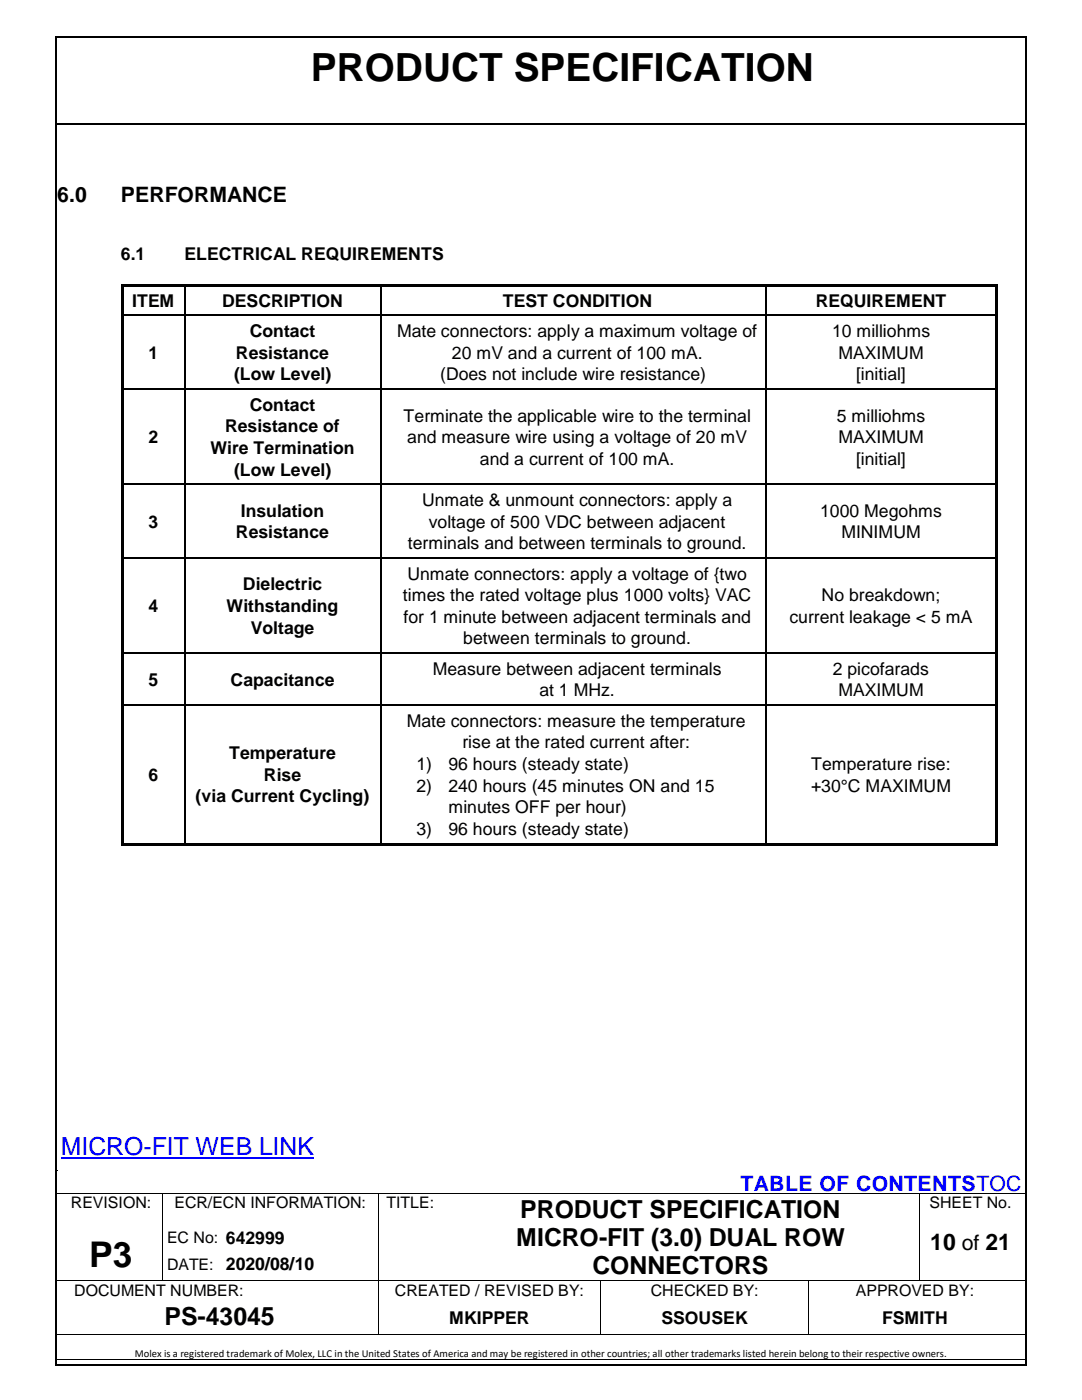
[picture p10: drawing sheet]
<svg xmlns="http://www.w3.org/2000/svg" width="216mm" height="279mm" viewBox="0 0 216 279" stroke-linecap="round" stroke-linejoin="round" font-family="sans-serif">
<defs><g id="words">
<text font-size="7.7" x="62" y="16.1">PRODUCT SPECIFICATION</text>
<text font-size="7.1" x="17.8" y="252.8">P3</text>
<text font-size="5" fill="#00f" x="12.1" y="230.4">MICRO-FIT WEB LINK</text>
<g font-size="5">
<text x="103.8" y="243">PRODUCT SPECIFICATION</text>
<text x="103" y="248.7">MICRO-FIT (3.0) DUAL ROW</text>
<text x="118.2" y="254.3">CONNECTORS</text>
<text x="32.8" y="264.4">PS-43045</text>
</g>
<text font-size="4.6" x="185.6" y="249.4">10 of 21</text>
<g font-size="4.2">
<text x="11.4" y="40.4">6.0</text>
<text x="24.1" y="40.4">PERFORMANCE</text>
</g>
<text font-size="4.2" fill="#00f" x="147.7" y="237.7">TABLE OF CONTENTSTOC</text>
<g font-size="3.5">
<text x="24.1" y="51.9">6.1</text>
<text x="36.8" y="51.9">ELECTRICAL REQUIREMENTS</text>
<text x="26.4" y="61.3">ITEM</text>
<text x="44.3" y="61.3">DESCRIPTION</text>
<text x="100.3" y="61.3">TEST CONDITION</text>
<text x="162.8" y="61.3">REQUIREMENT</text>
<text x="29.6" y="71.6">1</text>
<text x="47.1" y="71.6">Resistance</text>
<text x="49.8" y="67.3">Contact</text>
<text x="79.2" y="67.3">Mate connectors: apply a maximum voltage of</text>
<text x="90.2" y="71.6">20 mV and a current of 100 mA.</text>
<text x="166" y="67.3">10 milliohms</text>
<text x="167.3" y="71.6">MAXIMUM</text>
<text x="46.7" y="75.9">(Low Level)</text>
<text x="87.8" y="75.9">(Does not include wire resistance)</text>
<text x="170.8" y="75.9">[initial]</text>
<text x="49.8" y="82">Contact</text>
<text x="29.6" y="88.4">2</text>
<text x="44.9" y="86.3">Resistance of</text>
<text x="80.5" y="84.1">Terminate the applicable wire to the terminal</text>
<text x="81.3" y="88.4">and measure wire using a voltage of 20 mV</text>
<text x="167" y="84.1">5 milliohms</text>
<text x="167.3" y="88.4">MAXIMUM</text>
<text x="42" y="90.6">Wire Termination</text>
<text x="46.7" y="94.9">(Low Level)</text>
<text x="95.8" y="92.8">and a current of 100 mA.</text>
<text x="170.8" y="92.8">[initial]</text>
<text x="84.2" y="101">Unmate &amp; unmount connectors: apply a</text>
<text x="29.6" y="105.3">3</text>
<text x="47.1" y="107.5">Resistance</text>
<text x="48.1" y="103.1">Insulation</text>
<text x="85.6" y="105.3">voltage of 500 VDC between adjacent</text>
<text x="163.7" y="103.1">1000 Megohms</text>
<text x="167.9" y="107.5">MINIMUM</text>
<text x="81.4" y="109.6">terminals and between terminals to ground.</text>
<text x="48.5" y="117.8">Dielectric</text>
<text x="80.4" y="120">times the rated voltage plus 1000 volts} VAC</text>
<text x="81.3" y="115.7">Unmate connectors: apply a voltage of {two</text>
<text x="163.9" y="120">No breakdown;</text>
<text x="29.6" y="122.1">4</text>
<text x="45.2" y="122.1">Withstanding</text>
<text x="80.5" y="124.3">for 1 minute between adjacent terminals and</text>
<text x="157.5" y="124.3">current leakage &lt; 5 mA</text>
<text x="50" y="126.5">Voltage</text>
<text x="92.4" y="128.6">between terminals to ground.</text>
<text x="29.6" y="136.8">5</text>
<text x="46" y="136.8">Capacitance</text>
<text x="86.4" y="134.7">Measure between adjacent terminals</text>
<text x="166.2" y="134.7">2 picofarads</text>
<text x="107.6" y="139">at 1 MHz.</text>
<text x="167.3" y="139">MAXIMUM</text>
<text x="81.2" y="145.1">Mate connectors: measure the temperature</text>
<text x="92.3" y="149.4">rise at the rated current after:</text>
<text x="29.6" y="155.9">6</text>
<text x="45.7" y="151.5">Temperature</text>
<text x="52.7" y="155.9">Rise</text>
<text x="83.1" y="153.7">1)</text>
<text x="89.5" y="153.7">96 hours (steady state)</text>
<text x="161.9" y="153.7">Temperature rise:</text>
<text x="39" y="160.1">(via Current Cycling)</text>
<text x="83.1" y="158">2)</text>
<text x="89.5" y="158">240 hours (45 minutes ON and 15</text>
<text x="161.8" y="158">+30°C MAXIMUM</text>
<text x="83.1" y="166.6">3)</text>
<text x="89.5" y="162.3">minutes OFF per hour)</text>
<text x="89.5" y="166.6">96 hours (steady state)</text>
<text x="89.6" y="264.2">MKIPPER</text>
<text x="132" y="264.2">SSOUSEK</text>
<text x="176" y="264.2">FSMITH</text>
</g>
<g font-size="3.2">
<text x="14.1" y="241.2">REVISION:</text>
<text x="34.8" y="241.2">ECR/ECN INFORMATION:</text>
<text x="77.1" y="241.2">TITLE:</text>
<text x="185.5" y="241.2">SHEET No.</text>
<text x="33.3" y="248.1">EC No: 642999</text>
<text x="33.3" y="253.4">DATE: 2020/08/10</text>
<text x="14.8" y="258.6">DOCUMENT NUMBER:</text>
<text x="78.8" y="258.6">CREATED / REVISED BY:</text>
<text x="129.9" y="258.6">CHECKED BY:</text>
<text x="170.8" y="258.6">APPROVED BY:</text>
</g>
<text font-size="2.1" x="26.9" y="270.8">Molex is a registered trademark of Molex, LLC in the United States of America and may be registered in other countries; all other trademarks listed herein belong to their respective owners.</text>
</g></defs>
<g fill="#000">
<path d="M11.1 7.3h.3v.3h-.3z" fill-rule="evenodd"/>
<path d="M11.1 7.3h.3v.3h-.3z" fill-rule="evenodd"/>
<path d="M204.5 7.3h.3v.3h-.3z" fill-rule="evenodd"/>
<path d="M204.5 7.3h.3v.3h-.3z" fill-rule="evenodd"/>
<path d="M11.4 24.6h.4v.3h-.4z" fill-rule="evenodd"/>
<path d="M11.4 24.6h.4v.3h-.4z" fill-rule="evenodd"/>
<path d="M203 24.6h.3v.3h-.3z" fill-rule="evenodd"/>
<path d="M203 24.6h.3v.3h-.3z" fill-rule="evenodd"/>
<path d="M24.1 56.7h.5v1.3h-.5z" fill-rule="evenodd"/>
<path d="M24.1 56.7h.5v.5h-.5z" fill-rule="evenodd"/>
<path d="M24.6 56.7h12.1v.5h-12.1z" fill-rule="evenodd"/>
<path d="M36.7 57.2h.3v.8h-.3z" fill-rule="evenodd"/>
<path d="M36.7 56.7h.5v.5h-.5z" fill-rule="evenodd"/>
<path d="M37.2 56.7h38.7v.5h-38.7z" fill-rule="evenodd"/>
<path d="M75.9 57.2h.2v.8h-.2z" fill-rule="evenodd"/>
<path d="M75.9 56.7h.5v.5h-.5z" fill-rule="evenodd"/>
<path d="M76.4 56.7h76.2v.5h-76.2z" fill-rule="evenodd"/>
<path d="M152.6 57.2h.3v.8h-.3z" fill-rule="evenodd"/>
<path d="M152.6 56.7h.5v.5h-.5z" fill-rule="evenodd"/>
<path d="M153.1 56.7h45.6v.5h-45.6z" fill-rule="evenodd"/>
<path d="M198.7 56.7h.5v1.3h-.5z" fill-rule="evenodd"/>
<path d="M198.7 56.7h.5v.5h-.5z" fill-rule="evenodd"/>
<path d="M24.1 58h.5v4.8h-.5z" fill-rule="evenodd"/>
<path d="M24.1 62.8h.5v1h-.5z" fill-rule="evenodd"/>
<path d="M24.1 63.8h.5v13.7h-.5z" fill-rule="evenodd"/>
<path d="M24.1 77.5h.5v1h-.5z" fill-rule="evenodd"/>
<path d="M36.7 62.8h.3v1h-.3z" fill-rule="evenodd"/>
<path d="M36.7 77.5h.3v1h-.3z" fill-rule="evenodd"/>
<path d="M75.9 62.8h.2v1h-.2z" fill-rule="evenodd"/>
<path d="M75.9 77.5h.2v1h-.2z" fill-rule="evenodd"/>
<path d="M152.6 62.8h.3v1h-.3z" fill-rule="evenodd"/>
<path d="M152.6 77.5h.3v1h-.3z" fill-rule="evenodd"/>
<path d="M198.7 58h.5v4.8h-.5z" fill-rule="evenodd"/>
<path d="M198.7 62.8h.5v1h-.5z" fill-rule="evenodd"/>
<path d="M198.7 63.8h.5v13.7h-.5z" fill-rule="evenodd"/>
<path d="M198.7 77.5h.5v1h-.5z" fill-rule="evenodd"/>
<path d="M24.1 78.5h.5v18h-.5z" fill-rule="evenodd"/>
<path d="M24.1 96.5h.5v1.1h-.5z" fill-rule="evenodd"/>
<path d="M36.7 96.5h.3v1.1h-.3z" fill-rule="evenodd"/>
<path d="M75.9 96.5h.2v1.1h-.2z" fill-rule="evenodd"/>
<path d="M152.6 96.5h.3v1.1h-.3z" fill-rule="evenodd"/>
<path d="M198.7 78.5h.5v18h-.5z" fill-rule="evenodd"/>
<path d="M198.7 96.5h.5v1.1h-.5z" fill-rule="evenodd"/>
<path d="M24.1 97.6h.5v13.6h-.5z" fill-rule="evenodd"/>
<path d="M24.1 111.2h.5v1h-.5z" fill-rule="evenodd"/>
<path d="M36.7 111.2h.3v1h-.3z" fill-rule="evenodd"/>
<path d="M75.9 111.2h.2v1h-.2z" fill-rule="evenodd"/>
<path d="M152.6 111.2h.3v1h-.3z" fill-rule="evenodd"/>
<path d="M198.7 97.6h.5v13.6h-.5z" fill-rule="evenodd"/>
<path d="M198.7 111.2h.5v1h-.5z" fill-rule="evenodd"/>
<path d="M24.1 112.2h.5v18h-.5z" fill-rule="evenodd"/>
<path d="M24.1 130.2h.5v1h-.5z" fill-rule="evenodd"/>
<path d="M36.7 130.2h.3v1h-.3z" fill-rule="evenodd"/>
<path d="M75.9 130.2h.2v1h-.2z" fill-rule="evenodd"/>
<path d="M152.6 130.2h.3v1h-.3z" fill-rule="evenodd"/>
<path d="M198.7 112.2h.5v18h-.5z" fill-rule="evenodd"/>
<path d="M198.7 130.2h.5v1h-.5z" fill-rule="evenodd"/>
<path d="M24.1 131.2h.5v9.4h-.5z" fill-rule="evenodd"/>
<path d="M24.1 140.6h.5v1h-.5z" fill-rule="evenodd"/>
<path d="M36.7 140.6h.3v1h-.3z" fill-rule="evenodd"/>
<path d="M75.9 140.6h.2v1h-.2z" fill-rule="evenodd"/>
<path d="M152.6 140.6h.3v1h-.3z" fill-rule="evenodd"/>
<path d="M198.7 131.2h.5v9.4h-.5z" fill-rule="evenodd"/>
<path d="M198.7 140.6h.5v1h-.5z" fill-rule="evenodd"/>
<path d="M24.1 141.6h.5v26.6h-.5z" fill-rule="evenodd"/>
<path d="M24.1 168.2h.5v.5h-.5z" fill-rule="evenodd"/>
<path d="M24.1 168.2h.5v.5h-.5z" fill-rule="evenodd"/>
<path d="M24.6 168.2h12.1v.5h-12.1z" fill-rule="evenodd"/>
<path d="M36.7 168.2h.5v.5h-.5z" fill-rule="evenodd"/>
<path d="M37.2 168.2h38.7v.5h-38.7z" fill-rule="evenodd"/>
<path d="M75.9 168.2h.5v.5h-.5z" fill-rule="evenodd"/>
<path d="M76.4 168.2h76.2v.5h-76.2z" fill-rule="evenodd"/>
<path d="M152.6 168.2h.5v.5h-.5z" fill-rule="evenodd"/>
<path d="M153.1 168.2h45.6v.5h-45.6z" fill-rule="evenodd"/>
<path d="M198.7 141.6h.5v26.6h-.5z" fill-rule="evenodd"/>
<path d="M198.7 168.2h.5v.5h-.5z" fill-rule="evenodd"/>
<path d="M198.7 168.2h.5v.5h-.5z" fill-rule="evenodd"/>
<path d="M11.4 233.6h.2v.2h-.2z" fill-rule="evenodd"/>
<path d="M11.4 238h.2v.2h-.2z" fill-rule="evenodd"/>
<path d="M11.4 238h.2v.2h-.2z" fill-rule="evenodd"/>
<path d="M32.3 238h.1v.2h-.1z" fill-rule="evenodd"/>
<path d="M75.5 238h.1v.2h-.1z" fill-rule="evenodd"/>
<path d="M88.2 238h.2v.2h-.2z" fill-rule="evenodd"/>
<path d="M108 238h.1v.2h-.1z" fill-rule="evenodd"/>
<path d="M183.4 238h.2v.2h-.2z" fill-rule="evenodd"/>
<path d="M11.4 255.4h.2v.2h-.2z" fill-rule="evenodd"/>
<path d="M11.4 255.4h.2v.2h-.2z" fill-rule="evenodd"/>
<path d="M32.3 244.8h.1v.2h-.1z" fill-rule="evenodd"/>
<path d="M32.3 249h.1v.1h-.1z" fill-rule="evenodd"/>
<path d="M32.3 255.4h.1v.2h-.1z" fill-rule="evenodd"/>
<path d="M45.1 255.4h.2v.2h-.2z" fill-rule="evenodd"/>
<path d="M75.5 244.8h.1v.2h-.1z" fill-rule="evenodd"/>
<path d="M75.5 249h.1v.1h-.1z" fill-rule="evenodd"/>
<path d="M75.5 255.4h.1v.2h-.1z" fill-rule="evenodd"/>
<path d="M88.2 255.4h.2v.2h-.2z" fill-rule="evenodd"/>
<path d="M119.8 255.4h.2v.2h-.2z" fill-rule="evenodd"/>
<path d="M161.3 255.4h.2v.2h-.2z" fill-rule="evenodd"/>
<path d="M183.4 244.8h.2v.2h-.2z" fill-rule="evenodd"/>
<path d="M183.4 249h.2v.1h-.2z" fill-rule="evenodd"/>
<path d="M183.4 255.4h.2v.2h-.2z" fill-rule="evenodd"/>
<path d="M11.1 272.2h.3v.4h-.3z" fill-rule="evenodd"/>
<path d="M11.1 272.2h.3v.4h-.3z" fill-rule="evenodd"/>
<path d="M11.4 266.1h.2v.2h-.2z" fill-rule="evenodd"/>
<path d="M11.4 271.3h.2v.2h-.2z" fill-rule="evenodd"/>
<path d="M11.4 271.3h.2v.2h-.2z" fill-rule="evenodd"/>
<path d="M75.5 266.1h.1v.2h-.1z" fill-rule="evenodd"/>
<path d="M119.8 266.1h.2v.2h-.2z" fill-rule="evenodd"/>
<path d="M161.3 266.1h.2v.2h-.2z" fill-rule="evenodd"/>
<path d="M203.8 266.1h.2v.2h-.2z" fill-rule="evenodd"/>
<path d="M203.8 271.3h.2v.2h-.2z" fill-rule="evenodd"/>
<path d="M203.8 271.3h.2v.2h-.2z" fill-rule="evenodd"/>
<path d="M204 266.1h.2v.2h-.2z" fill-rule="evenodd"/>
<path d="M204.2 266.1h.3v.2h-.3z" fill-rule="evenodd"/>
<path d="M204.5 272.2h.3v.4h-.3z" fill-rule="evenodd"/>
<path d="M204.5 272.2h.3v.4h-.3z" fill-rule="evenodd"/>
</g>
<path d="M11.3 7.6v264.6M11.4 7.5h193.1M204.7 7.6v264.6M11.8 24.7h192.7M11.4 272.4h193.1" fill="none" stroke="#000" stroke-width=".34"/>
<path d="M12.1 231.1h50.5" fill="none" stroke="#00f" stroke-width=".38"/>
<g fill="none" stroke="#000" stroke-width=".2">
<path d="M11.6 238.1h20.7M32.4 238.2v6.6M32.4 238.1h43.1M75.5 238.2v6.6M75.6 238.1h12.6M88.4 238.1h19.6M108.1 238.1h75.3M183.5 238.2v6.6M183.6 238.1h20.9M11.6 255.5h20.7M32.4 245v4M32.4 249.1v6.3"/>
<path d="M32.4 255.5h12.7M45.3 255.5h30.2M75.5 245v4M75.5 249.1v6.3M75.5 255.6v10.5M75.6 255.5h12.6M88.4 255.5h31.4M119.9 255.6v10.5M120 255.5h41.3M161.4 255.6v10.5M161.5 255.5h21.9M183.5 245v4"/>
<path d="M183.5 249.1v6.3M183.6 255.5h20.9M11.6 266.2h63.9M11.6 271.4h192.9M75.6 266.2h44.2M120 266.2h41.3M161.5 266.2h42.3"/>
</g>
<g fill="none" stroke="#000" stroke-width=".25">
<path d="M36.8 58v4.8M76 58v4.8M152.8 58v4.8M24.6 63h12.1M24.6 77.6h12.1M36.8 63.8v13.7M36.8 78.5v18M37 63h38.9M37 77.6h38.9M76 63.8v13.7M76 78.5v18M76.1 63h76.5"/>
<path d="M76.1 77.6h76.5M152.8 63.8v13.7M152.8 78.5v18M152.9 63h45.8M152.9 77.6h45.8M24.6 96.7h12.1M36.8 97.6v13.6M37 96.7h38.9M76 97.6v13.6M76.1 96.7h76.5M152.8 97.6v13.6M152.9 96.7h45.8"/>
<path d="M24.6 111.4h12.1M36.8 112.2v18M37 111.4h38.9M76 112.2v18M76.1 111.4h76.5M152.8 112.2v18M152.9 111.4h45.8M24.6 130.3h12.1M36.8 131.2v9.4M37 130.3h38.9M76 131.2v9.4M76.1 130.3h76.5"/>
<path d="M152.8 131.2v9.4M152.9 130.3h45.8M24.6 140.7h12.1M36.8 141.6v26.6M37 140.7h38.9M76 141.6v26.6M76.1 140.7h76.5M152.8 141.6v26.6M152.9 140.7h45.8"/>
</g>
<use href="#words"/>
</svg>
